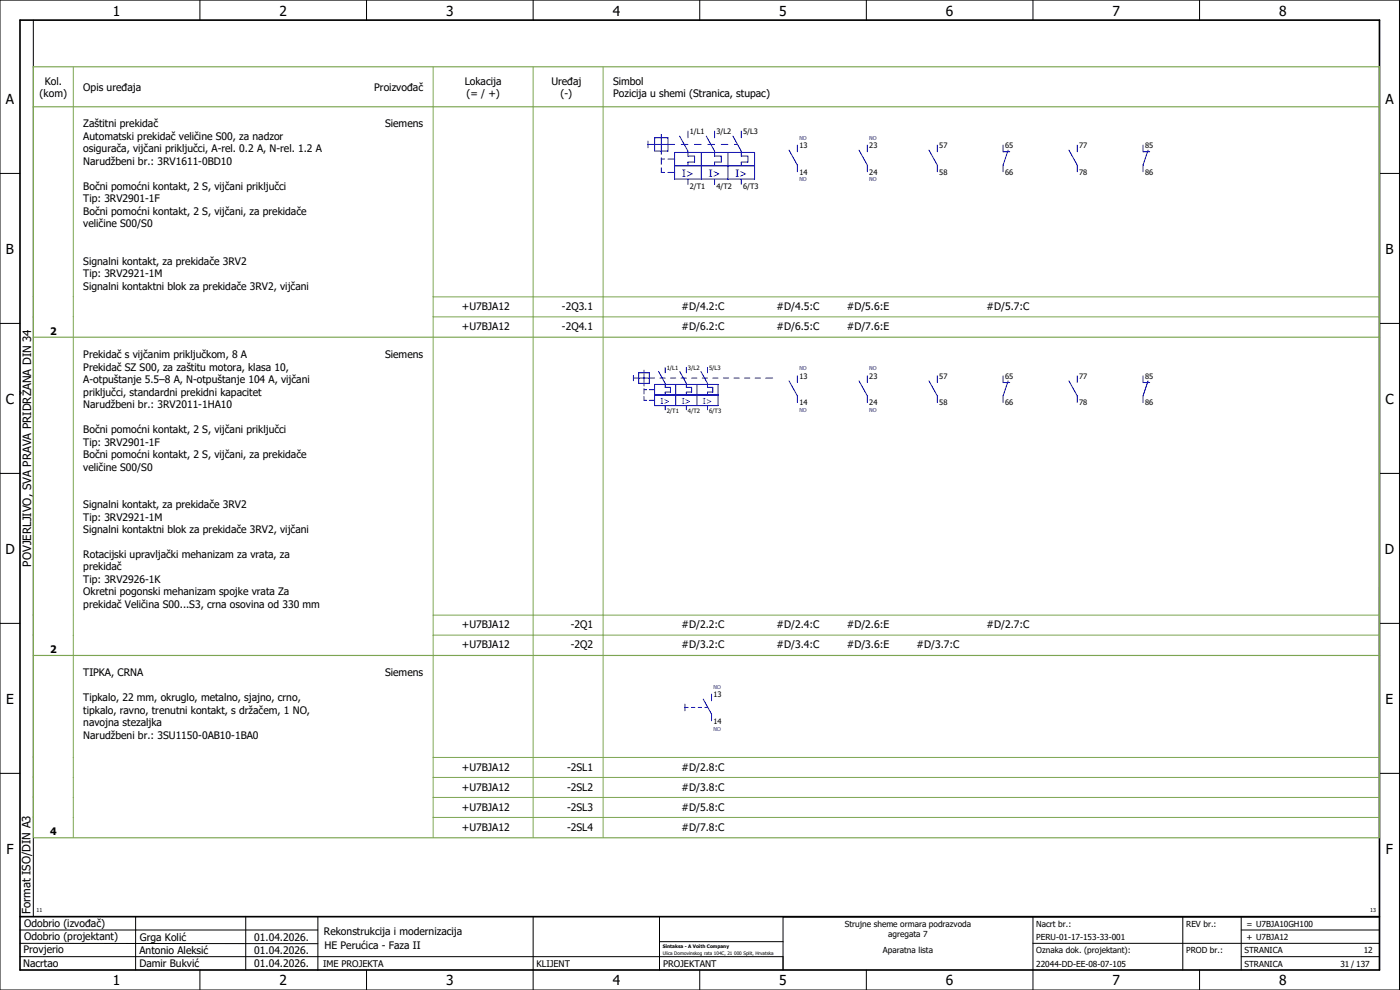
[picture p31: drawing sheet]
<svg xmlns="http://www.w3.org/2000/svg" width="420mm" height="297mm" viewBox="0 0 420 297" stroke-linecap="round" stroke-linejoin="round" font-family="sans-serif">
<defs><g id="words">
<g font-size="4.1">
<text x="33.9" y="4.7">1</text>
<text x="83.9" y="4.7">2</text>
<text x="133.9" y="4.7">3</text>
<text x="183.9" y="4.7">4</text>
<text x="233.9" y="4.7">5</text>
<text x="283.9" y="4.7">6</text>
<text x="333.9" y="4.7">7</text>
<text x="383.9" y="4.7">8</text>
<text x="1.8" y="31.2">A</text>
<text x="415.8" y="31.2">A</text>
<text x="1.8" y="76.2">B</text>
<text x="415.8" y="76.2">B</text>
<text x="1.8" y="121.2">C</text>
<text x="415.8" y="121.2">C</text>
<text x="1.6" y="166.2">D</text>
<text x="415.6" y="166.2">D</text>
<text x="1.8" y="211.2">E</text>
<text x="415.8" y="211.2">E</text>
<text x="1.9" y="256.2">F</text>
<text x="415.9" y="256.2">F</text>
<text x="33.9" y="295.7">1</text>
<text x="83.9" y="295.7">2</text>
<text x="133.9" y="295.7">3</text>
<text x="183.9" y="295.7">4</text>
<text x="233.9" y="295.7">5</text>
<text x="283.9" y="295.7">6</text>
<text x="333.9" y="295.7">7</text>
<text x="383.9" y="295.7">8</text>
</g>
<g font-size="3.4">
<text x="9.4" y="170" transform="rotate(-90 9.4 170)">POVJERLJIVO, SVA PRAVA PRIDRŽANA DIN 34</text>
<text x="9.2" y="274.3" transform="rotate(-90 9.2 274.3)">Format ISO/DIN A3</text>
</g>
<g font-size="3.1">
<text x="11.9" y="29.1">(kom)</text>
<text x="13.4" y="25.4">Kol.</text>
<text x="25" y="27.3">Opis uređaja</text>
<text x="112.3" y="27.3">Proizvođač</text>
<text x="139.5" y="25.4">Lokacija</text>
<text x="140" y="29.1">(= / +)</text>
<text x="165.5" y="25.4">Uređaj</text>
<text x="168.2" y="29.1">(-)</text>
<text x="184" y="25.4">Simbol</text>
<text x="184" y="29.1">Pozicija u shemi (Stranica, stupac)</text>
<text x="25" y="38.2">Zaštitni prekidač</text>
<text x="25" y="41.9">Automatski prekidač veličine S00, za nadzor</text>
<text x="115.6" y="38">Siemens</text>
<text x="25" y="45.7">osigurača, vijčani priključci, A-rel. 0.2 A, N-rel. 1.2 A</text>
<text x="25" y="49.4">Narudžbeni br.: 3RV1611-0BD10</text>
<text x="25" y="56.9">Bočni pomoćni kontakt, 2 S, vijčani priključci</text>
<text x="25" y="60.7">Tip: 3RV2901-1F</text>
<text x="25" y="64.4">Bočni pomoćni kontakt, 2 S, vijčani, za prekidače</text>
<text x="25" y="68.2">veličine S00/S0</text>
<text x="25" y="79.4">Signalni kontakt, za prekidače 3RV2</text>
<text x="25" y="83.2">Tip: 3RV2921-1M</text>
<text x="25" y="86.9">Signalni kontaktni blok za prekidače 3RV2, vijčani</text>
<text x="138.6" y="93.1">+U7BJA12</text>
<text x="168.6" y="93.1">-2Q3.1</text>
<text x="204.6" y="93.1">#D/4.2:C</text>
<text x="233.1" y="93.1">#D/4.5:C</text>
<text x="254.1" y="93.1">#D/5.6:E</text>
<text x="296.1" y="93.1">#D/5.7:C</text>
<text x="15" y="100.4">2</text>
<text x="138.6" y="99.1">+U7BJA12</text>
<text x="168.6" y="99.1">-2Q4.1</text>
<text x="204.6" y="99.1">#D/6.2:C</text>
<text x="233.1" y="99.1">#D/6.5:C</text>
<text x="254.1" y="99.1">#D/7.6:E</text>
<text x="25" y="107.4">Prekidač s vijčanim priključkom, 8 A</text>
<text x="115.6" y="107.3">Siemens</text>
<text x="25" y="111.2">Prekidač SZ S00, za zaštitu motora, klasa 10,</text>
<text x="25" y="114.9">A-otpuštanje 5.5–8 A, N-otpuštanje 104 A, vijčani</text>
<text x="25" y="118.7">priključci, standardni prekidni kapacitet</text>
<text x="25" y="122.4">Narudžbeni br.: 3RV2011-1HA10</text>
<text x="25" y="129.9">Bočni pomoćni kontakt, 2 S, vijčani priključci</text>
<text x="25" y="133.7">Tip: 3RV2901-1F</text>
<text x="25" y="137.4">Bočni pomoćni kontakt, 2 S, vijčani, za prekidače</text>
<text x="25" y="141.2">veličine S00/S0</text>
<text x="25" y="152.4">Signalni kontakt, za prekidače 3RV2</text>
<text x="25" y="156.2">Tip: 3RV2921-1M</text>
<text x="25" y="159.9">Signalni kontaktni blok za prekidače 3RV2, vijčani</text>
<text x="25" y="167.4">Rotacijski upravljački mehanizam za vrata, za</text>
<text x="25" y="171.2">prekidač</text>
<text x="25" y="174.9">Tip: 3RV2926-1K</text>
<text x="25" y="178.7">Okretni pogonski mehanizam spojke vrata Za</text>
<text x="25" y="182.4">prekidač Veličina S00...S3, crna osovina od 330 mm</text>
<text x="138.6" y="188.6">+U7BJA12</text>
<text x="171.3" y="188.6">-2Q1</text>
<text x="204.6" y="188.6">#D/2.2:C</text>
<text x="233.1" y="188.6">#D/2.4:C</text>
<text x="254.1" y="188.6">#D/2.6:E</text>
<text x="296.1" y="188.6">#D/2.7:C</text>
<text x="15" y="195.9">2</text>
<text x="138.6" y="194.6">+U7BJA12</text>
<text x="171.3" y="194.6">-2Q2</text>
<text x="204.6" y="194.6">#D/3.2:C</text>
<text x="233.1" y="194.6">#D/3.4:C</text>
<text x="254.1" y="194.6">#D/3.6:E</text>
<text x="275.1" y="194.6">#D/3.7:C</text>
<text x="25" y="202.9">TIPKA, CRNA</text>
<text x="115.6" y="202.8">Siemens</text>
<text x="25" y="210.4">Tipkalo, 22 mm, okruglo, metalno, sjajno, crno,</text>
<text x="25" y="214.2">tipkalo, ravno, trenutni kontakt, s držačem, 1 NO,</text>
<text x="25" y="217.9">navojna stezaljka</text>
<text x="25" y="221.7">Narudžbeni br.: 3SU1150-0AB10-1BA0</text>
<text x="138.6" y="231.3">+U7BJA12</text>
<text x="170.2" y="231.3">-2SL1</text>
<text x="204.6" y="231.3">#D/2.8:C</text>
<text x="138.6" y="237.3">+U7BJA12</text>
<text x="170.2" y="237.3">-2SL2</text>
<text x="204.6" y="237.3">#D/3.8:C</text>
<text x="138.6" y="243.3">+U7BJA12</text>
<text x="170.2" y="243.3">-2SL3</text>
<text x="204.6" y="243.3">#D/5.8:C</text>
<text x="15" y="250.6">4</text>
<text x="138.6" y="249.3">+U7BJA12</text>
<text x="170.2" y="249.3">-2SL4</text>
<text x="204.6" y="249.3">#D/7.8:C</text>
<text x="7.2" y="278.1">Odobrio (izvođač)</text>
<text x="97.2" y="280.5">Rekonstrukcija i modernizacija</text>
<text x="7.1" y="286.1">Provjerio</text>
<text x="7.2" y="282.1">Odobrio (projektant)</text>
<text x="41.8" y="286.2">Antonio Aleksić</text>
<text x="42" y="282.3">Grga Kolić</text>
<text x="76.3" y="282.3">01.04.2026.</text>
<text x="76.3" y="286.3">01.04.2026.</text>
<text x="97.4" y="284.8">HE Perućica - Faza II</text>
<text x="6.9" y="290">Nacrtao</text>
<text x="41.8" y="290.3">Damir Bukvić</text>
<text x="76.3" y="290.3">01.04.2026.</text>
</g>
<g font-size="3.1" fill="#00f">
<text x="204.7" y="53">I&gt;</text>
<text x="212.7" y="53">I&gt;</text>
<text x="220.7" y="53">I&gt;</text>
</g>
<g font-size="2.7">
<text x="97" y="290.1">IME PROJEKTA</text>
<text x="161" y="290.1">KLIJENT</text>
<text x="199" y="290.1">PROJEKTANT</text>
</g>
<g font-size="2.5" fill="#00f">
<text x="198.3" y="121.1">I&gt;</text>
<text x="204.6" y="121.1">I&gt;</text>
<text x="211" y="121.1">I&gt;</text>
</g>
<g font-size="2.5">
<text x="253.5" y="278">Strujne sheme ormara podrazvoda</text>
<text x="266.6" y="281">agregata 7</text>
<text x="311" y="278">Nacrt br.:</text>
<text x="356" y="278">REV br.:</text>
<text x="374.1" y="278">= U7BJA10GH100</text>
<text x="265" y="286">Aparatna lista</text>
<text x="311" y="286">Oznaka dok. (projektant):</text>
<text x="311" y="282">PERU-01-17-153-33-001</text>
<text x="356" y="286">PROD br.:</text>
<text x="373.5" y="286">STRANICA</text>
<text x="374.1" y="282.1">+ U7BJA12</text>
<text x="409.3" y="286">12</text>
<text x="311" y="290">22044-DD-EE-08-07-105</text>
<text x="373.5" y="290">STRANICA</text>
<text x="402.3" y="290">31 / 137</text>
</g>
<g font-size="2.2">
<text x="207.1" y="40.3">1/L1</text>
<text x="215.1" y="40.3">3/L2</text>
<text x="223.1" y="40.3">5/L3</text>
<text x="239.9" y="44.5">13</text>
<text x="260.9" y="44.5">23</text>
<text x="281.9" y="44.5">57</text>
<text x="301.6" y="44.5">65</text>
<text x="323.9" y="44.5">77</text>
<text x="343.6" y="44.5">85</text>
<text x="239.9" y="52.4">14</text>
<text x="260.9" y="52.4">24</text>
<text x="281.9" y="52.4">58</text>
<text x="301.6" y="52.4">66</text>
<text x="323.9" y="52.4">78</text>
<text x="343.6" y="52.4">86</text>
<text x="207.1" y="56.6">2/T1</text>
<text x="215.1" y="56.6">4/T2</text>
<text x="223.1" y="56.6">6/T3</text>
<text x="239.9" y="113.7">13</text>
<text x="260.9" y="113.7">23</text>
<text x="281.9" y="113.7">57</text>
<text x="301.6" y="113.7">65</text>
<text x="323.9" y="113.7">77</text>
<text x="343.6" y="113.7">85</text>
<text x="239.9" y="121.6">14</text>
<text x="260.9" y="121.6">24</text>
<text x="281.9" y="121.6">58</text>
<text x="301.6" y="121.6">66</text>
<text x="323.9" y="121.6">78</text>
<text x="343.6" y="121.6">86</text>
<text x="214.1" y="209.2">13</text>
<text x="214.1" y="217.1">14</text>
</g>
<g font-size="1.8">
<text x="200.1" y="111">1/L1</text>
<text x="206.5" y="111">3/L2</text>
<text x="212.8" y="111">5/L3</text>
<text x="200.1" y="124">2/T1</text>
<text x="206.5" y="124">4/T2</text>
<text x="212.8" y="124">6/T3</text>
</g>
<g font-size="1.6" fill="#00f">
<text x="239.9" y="41.9">NO</text>
<text x="260.9" y="41.9">NO</text>
<text x="239.9" y="54.5">NO</text>
<text x="260.9" y="54.5">NO</text>
<text x="239.9" y="111.1">NO</text>
<text x="260.9" y="111.1">NO</text>
<text x="239.9" y="123.7">NO</text>
<text x="260.9" y="123.7">NO</text>
<text x="214.1" y="206.6">NO</text>
<text x="214.1" y="219.2">NO</text>
</g>
<g font-size="1.6">
<text x="11" y="273.7">11</text>
<text x="411.2" y="273.7">13</text>
</g>
<g font-size="1.4">
<text x="198.9" y="284.4">Sintaksa - A Voith Company</text>
<text x="198.9" y="286.4">Ulica Domovinskog rata 104C, 21 000 Split, Hrvatska</text>
</g>
</g></defs>
<g fill="none" stroke="#000" stroke-width=".3">
<path d="M0 0h420v297h-420zM10 6v269M60 0v6M110 0v6M160 0v6M210 0v6M260 0v6M310 0v6M360 0v6M0 52h6M414 52h6M0 97h6"/>
<path d="M414 97h6M0 142h6M414 142h6M414 176.3v87.4M0 187h6M414 187h6M0 232h6M414 232h6M6 279h89.4M40.7 275v16M73.7 274.9v16M95.4 275.1v16"/>
<path d="M160 275v22M197.9 275.1v16M310 275v22M355 275v16M372.5 279h41.5M372.5 275v16M414 275h-179v16M6 283l89.4 .1M6 287h229M60 291v6M110 291v6M197.9 282.5h37.1"/>
<path d="M210 291v6M260 291v6M310 283h104M360 291v6M372.5 287h41.5"/>
</g>
<path d="M6 6h408v285h-408zM6 275h408" fill="none" stroke="#000" stroke-width=".5"/>
<path d="M10 32h404M10 101.1v-81.1h404v81.1M10 101.3v95.3M10.3 101.2h403.7M414 101.3v95.3M10 196.8v54.5M10.3 196.7h403.7M414 196.8v54.5M10.3 251.4h403.7" fill="none" stroke="#7ca552" stroke-width=".35"/>
<g fill="none" stroke="#7ca552" stroke-width=".3">
<path d="M22 20v81.1M130 20v81.1M160 20v81.1M181 20v81.1M130 89.1h284M130 95.1h284M22 101.3v95.3M130 101.3v95.3M160 101.3v95.3M181 101.3v95.3M22 196.8v54.5M130 196.8v54.5"/>
<path d="M130 184.6h284M130 190.6h284M160 196.8v54.5M181 196.8v54.5M130 227.3h284M130 233.3h284M130 239.3h284M130 245.3h284"/>
</g>
<g fill="none" stroke="#00f" stroke-width=".3">
<path d="M206.5 39.3v2M214.5 39.3v2M222.5 39.3v2M194.5 43.3h8M194.5 42.3v2M196.5 41.3h4v4h-4zM198.5 40.3v6M198.5 47.3v2M198.5 50.3v1.4h1M198.5 47.7h1M200.5 51.7h2M200.5 47.7h2"/>
<path d="M202.5 49.7h24M202.5 45.7h24v8h-24zM204 40.8l2.5 4.5v1.5h2v1.8h-2v1.1M204.5 43.3h2M206.5 53.7v1.6M208.5 43.3h2M210.5 45.7v8M212 40.8l2.5 4.5v1.5h2v1.8h-2v1.1M212.5 43.3h2M214.5 53.7v1.6M216.5 43.3h2M218.5 45.7v8"/>
<path d="M220 40.8l2.5 4.5v1.5h2v1.8h-2v1.1M220.5 43.3h.8M222.5 53.7v1.6M236.8 45l2.5 4.5v2M239.3 43.5v2M257.8 45l2.5 4.5v2M260.3 43.5v2M278.8 45l2.5 4.5v2M281.3 43.5v2M301 43.5v2h2M302.5 45l-1.5 4.5v2M320.8 45l2.5 4.5v2"/>
<path d="M323.3 43.5v2M343 43.5v2h2M344.5 45l-1.5 4.5v2M190.1 113.4h6.4M190.1 112.6v1.6M191.7 111.9h3.2v3.1h-3.2zM193.3 111.1v4.7M193.3 116.6v1.6M193.3 119v1.1h.8M193.3 116.9h.8M194.9 116.9h1.6M196.5 115.3h19v6.4h-19z"/>
<path d="M196.5 118.5h19M197.6 111.5l2 3.5v1.2h1.6v1.4h-1.6v.9M198 113.4h1.6M199.6 110.3v1.6M201.2 113.4h1.6M202.8 115.3v6.4M204 111.5l2 3.5v1.2h1.6v1.4h-1.6v.9M204.4 113.4h1.6M206 110.3v1.6M207.6 113.4h1.6M209.2 115.3v6.4M210.3 111.5l2 3.5v1.2h1.6v1.4h-1.6v.9"/>
<path d="M210.7 113.4h1.6M212.3 110.3v1.6M213.9 113.4h1.6M217.1 113.4h1.6M220.3 113.4h1.6M223.4 113.4h1.6M226.6 113.4h1.6M229.8 113.4h2.1M236.8 114.3l2.5 4.5v2M239.3 112.8v2M257.8 114.3l2.5 4.5v2M260.3 112.8v2"/>
<path d="M278.8 114.3l2.5 4.5v2M281.3 112.8v2M301 112.8v2h2M302.5 114.3l-1.5 4.5v2M320.8 114.3l2.5 4.5v2M323.3 112.8v2M343 112.8v2h2M344.5 114.3l-1.5 4.5v2M194.9 120.1h1.6M199.6 121.7v1.3M206 121.7v1.3M212.3 121.7v1.3"/>
<path d="M205.5 211.3v2M205.5 212.3h1M207.5 212.3h1M209.5 212.3h1M211 209.8l2.5 4.5v2M211.5 212.3h.9M213.5 208.3v2"/>
</g>
<use href="#words"/>
</svg>
